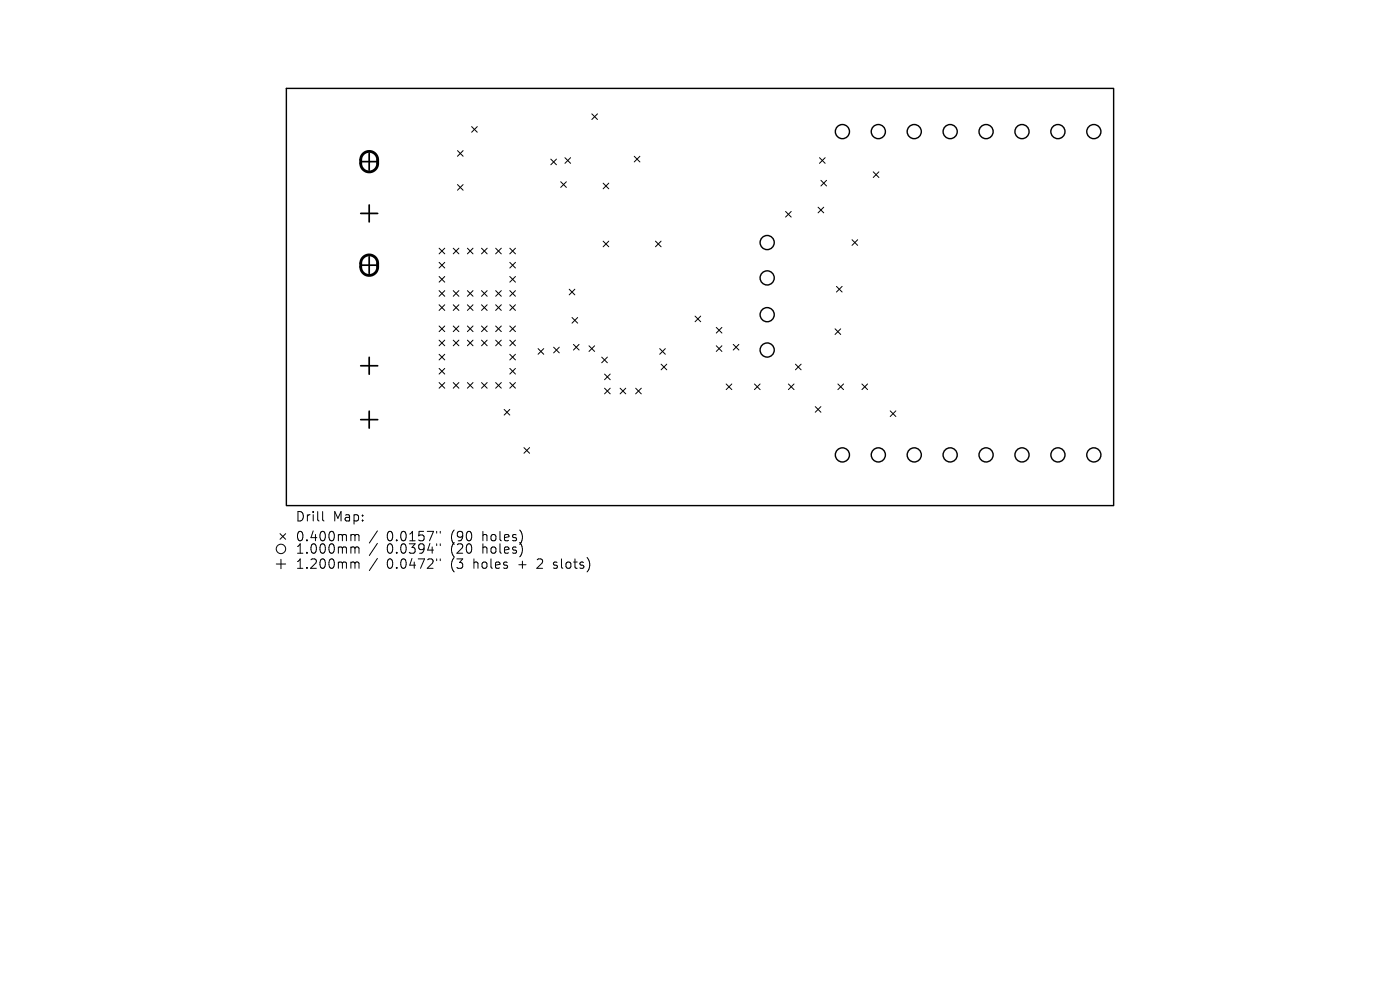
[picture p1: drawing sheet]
<svg xmlns="http://www.w3.org/2000/svg" width="297mm" height="210mm" viewBox="0 0 297 210" stroke-linecap="round" stroke-linejoin="round" font-family="sans-serif">
<defs><g id="words">
<g font-size="2.8">
<text x="62.6" y="110.9">Drill</text>
<text x="70.6" y="110.9">Map:</text>
<text x="62.6" y="115.1">0.400mm</text>
<text x="62.6" y="117.7">1.000mm</text>
<text x="82" y="115.1">0.0157&quot;</text>
<text x="82" y="117.7">0.0394&quot;</text>
<text x="95.8" y="115.1">(90</text>
<text x="95.8" y="117.7">(20</text>
<text x="102.6" y="115.1">holes)</text>
<text x="102.6" y="117.7">holes)</text>
<text x="62.6" y="120.9">1.200mm</text>
<text x="82" y="120.9">0.0472&quot;</text>
<text x="95.8" y="120.9">(3</text>
<text x="100.7" y="120.9">holes</text>
<text x="110.5" y="120.9">+</text>
<text x="114.7" y="120.9">2</text>
<text x="118.3" y="120.9">slots)</text>
</g>
</g></defs>
<g fill="none" stroke="#000" stroke-width=".3">
<path d="M60.8 18.8h175.5v88.5h-175.5z"/>
<circle cx="178.7" cy="27.9" r="1.5"/>
<circle cx="186.3" cy="27.9" r="1.5"/>
<circle cx="194" cy="27.9" r="1.5"/>
<circle cx="201.6" cy="27.9" r="1.5"/>
<circle cx="209.2" cy="27.9" r="1.5"/>
<circle cx="216.8" cy="27.9" r="1.5"/>
<circle cx="224.4" cy="27.9" r="1.5"/>
<circle cx="232.1" cy="27.9" r="1.5"/>
<circle cx="162.8" cy="59" r="1.5"/>
<circle cx="162.8" cy="51.5" r="1.5"/>
<circle cx="162.8" cy="74.3" r="1.5"/>
<circle cx="162.8" cy="66.8" r="1.5"/>
<circle cx="178.7" cy="96.5" r="1.5"/>
<circle cx="186.3" cy="96.5" r="1.5"/>
<circle cx="194" cy="96.5" r="1.5"/>
<circle cx="201.6" cy="96.5" r="1.5"/>
<circle cx="209.2" cy="96.5" r="1.5"/>
<circle cx="216.8" cy="96.5" r="1.5"/>
<circle cx="224.4" cy="96.5" r="1.5"/>
<circle cx="232.1" cy="96.5" r="1.5"/>
</g>
<g fill="none" stroke="#000" stroke-width=".21">
<path d="M97.1 32l1.2 1.2M97.1 39.2l1.2 1.2M98.3 32l-1.2 1.2M98.3 39.2l-1.2 1.2M100.1 26.9l1.2 1.2M101.3 26.9l-1.2 1.2M116.9 33.8l1.2 1.2M118.1 33.8l-1.2 1.2M119 38.6l1.2 1.2M119.9 33.5l1.2 1.2M120.2 38.6l-1.2 1.2M121.1 33.5l-1.2 1.2"/>
<path d="M125.6 24.2l1.2 1.2M126.8 24.2l-1.2 1.2M128 38.9l1.2 1.2M129.2 38.9l-1.2 1.2M134.6 33.2l1.2 1.2M135.8 33.2l-1.2 1.2M173.9 33.5l1.2 1.2M174.2 38.3l1.2 1.2M175.1 33.5l-1.2 1.2M175.4 38.3l-1.2 1.2M185.3 36.5l1.2 1.2M186.5 36.5l-1.2 1.2"/>
<path d="M93.2 52.7l1.2 1.2M93.2 55.7l1.2 1.2M93.2 58.7l1.2 1.2M94.4 52.7l-1.2 1.2M94.4 55.7l-1.2 1.2M94.4 58.7l-1.2 1.2M96.2 52.7l1.2 1.2M97.4 52.7l-1.2 1.2M99.2 52.7l1.2 1.2M100.4 52.7l-1.2 1.2M102.2 52.7l1.2 1.2M103.4 52.7l-1.2 1.2"/>
<path d="M105.2 52.7l1.2 1.2M106.4 52.7l-1.2 1.2M108.2 58.7l1.2 1.2M108.2 55.7l1.2 1.2M108.2 52.7l1.2 1.2M109.4 52.7l-1.2 1.2M109.4 55.7l-1.2 1.2M109.4 58.7l-1.2 1.2M128 51.2l1.2 1.2M129.2 51.2l-1.2 1.2M139.1 51.2l1.2 1.2M140.3 51.2l-1.2 1.2"/>
<path d="M166.7 44.9l1.2 1.2M167.9 44.9l-1.2 1.2M173.6 44l1.2 1.2M174.8 44l-1.2 1.2M180.8 50.9l1.2 1.2M182 50.9l-1.2 1.2M93.2 61.7l1.2 1.2M93.2 64.7l1.2 1.2M93.2 69.2l1.2 1.2M93.2 72.2l1.2 1.2M93.2 75.2l1.2 1.2M93.2 78.2l1.2 1.2"/>
<path d="M94.4 61.7l-1.2 1.2M94.4 64.7l-1.2 1.2M94.4 69.2l-1.2 1.2M94.4 72.2l-1.2 1.2M94.4 75.2l-1.2 1.2M94.4 78.2l-1.2 1.2M96.2 61.7l1.2 1.2M96.2 64.7l1.2 1.2M96.2 72.2l1.2 1.2M96.2 69.2l1.2 1.2M97.4 61.7l-1.2 1.2M97.4 69.2l-1.2 1.2"/>
<path d="M97.4 72.2l-1.2 1.2M97.4 64.7l-1.2 1.2M99.2 61.7l1.2 1.2M99.2 64.7l1.2 1.2M99.2 72.2l1.2 1.2M99.2 69.2l1.2 1.2M100.4 69.2l-1.2 1.2M100.4 72.2l-1.2 1.2M100.4 61.7l-1.2 1.2M100.4 64.7l-1.2 1.2M102.2 61.7l1.2 1.2M102.2 64.7l1.2 1.2"/>
<path d="M102.2 72.2l1.2 1.2M102.2 69.2l1.2 1.2M103.4 69.2l-1.2 1.2M103.4 72.2l-1.2 1.2M103.4 61.7l-1.2 1.2M103.4 64.7l-1.2 1.2M105.2 64.7l1.2 1.2M105.2 61.7l1.2 1.2M105.2 72.2l1.2 1.2M105.2 69.2l1.2 1.2M106.4 69.2l-1.2 1.2M106.4 72.2l-1.2 1.2"/>
<path d="M106.4 61.7l-1.2 1.2M106.4 64.7l-1.2 1.2M108.2 64.7l1.2 1.2M108.2 61.7l1.2 1.2M108.2 75.2l1.2 1.2M108.2 72.2l1.2 1.2M108.2 69.2l1.2 1.2M108.2 78.2l1.2 1.2M109.4 69.2l-1.2 1.2M109.4 72.2l-1.2 1.2M109.4 75.2l-1.2 1.2M109.4 61.7l-1.2 1.2"/>
<path d="M109.4 78.2l-1.2 1.2M109.4 64.7l-1.2 1.2M114.2 74l1.2 1.2M115.4 74l-1.2 1.2M117.5 73.7l1.2 1.2M118.7 73.7l-1.2 1.2M120.8 61.4l1.2 1.2M121.4 67.4l1.2 1.2M121.7 73.1l1.2 1.2M122 61.4l-1.2 1.2M122.6 67.4l-1.2 1.2M122.9 73.1l-1.2 1.2"/>
<path d="M125 73.4l1.2 1.2M126.2 73.4l-1.2 1.2M127.7 75.8l1.2 1.2M128.3 79.4l1.2 1.2M128.9 75.8l-1.2 1.2M129.5 79.4l-1.2 1.2M140 74l1.2 1.2M140.3 77.3l1.2 1.2M141.2 74l-1.2 1.2M141.5 77.3l-1.2 1.2M147.5 67.1l1.2 1.2M148.7 67.1l-1.2 1.2"/>
<path d="M152 69.5l1.2 1.2M152 73.4l1.2 1.2M153.2 69.5l-1.2 1.2M153.2 73.4l-1.2 1.2M155.6 73.1l1.2 1.2M156.8 73.1l-1.2 1.2M168.8 77.3l1.2 1.2M170 77.3l-1.2 1.2M177.2 69.8l1.2 1.2M177.5 60.8l1.2 1.2M178.4 69.8l-1.2 1.2M178.7 60.8l-1.2 1.2"/>
<path d="M93.2 81.2l1.2 1.2M94.4 81.2l-1.2 1.2M96.2 81.2l1.2 1.2M97.4 81.2l-1.2 1.2M99.2 81.2l1.2 1.2M100.4 81.2l-1.2 1.2M102.2 81.2l1.2 1.2M103.4 81.2l-1.2 1.2M105.2 81.2l1.2 1.2M106.4 81.2l-1.2 1.2M107 86.9l1.2 1.2M108.2 86.9l-1.2 1.2"/>
<path d="M108.2 81.2l1.2 1.2M109.4 81.2l-1.2 1.2M111.2 95l1.2 1.2M112.4 95l-1.2 1.2M128.3 82.4l1.2 1.2M129.5 82.4l-1.2 1.2M131.6 82.4l1.2 1.2M132.8 82.4l-1.2 1.2M134.9 82.4l1.2 1.2M136.1 82.4l-1.2 1.2M154.1 81.5l1.2 1.2M155.3 81.5l-1.2 1.2"/>
<path d="M160.1 81.5l1.2 1.2M161.3 81.5l-1.2 1.2M167.3 81.5l1.2 1.2M168.5 81.5l-1.2 1.2M173 86.3l1.2 1.2M174.2 86.3l-1.2 1.2M177.8 81.5l1.2 1.2M179 81.5l-1.2 1.2M182.9 81.5l1.2 1.2M184.1 81.5l-1.2 1.2M188.9 87.2l1.2 1.2M190.1 87.2l-1.2 1.2"/>
<path d="M58.6 119.6h2M59.4 113.2l1.2 1.2M59.6 118.6v2M60.6 113.2l-1.2 1.2M68.4 108.5v1.7l.3 .3M74.7 113.4h.3l.3 .3M74.7 116h.3l.3 .3M74.7 119.2l.5 .1 .1 .2M75.3 113.7l.3-.3 .5 .1 .1 1.2M75.3 113.7v1M75.3 116.3v1.1M75.3 119.5v1.1"/>
<path d="M75.3 116.3l.3-.3 .5 .1 .1 1.3M75.3 119.5l.3-.3 .5 .1 .1 1.3M80.1 112.6l-1.7 2.6M80.1 115.3l-1.7 2.5M80.1 118.5l-1.7 2.5M92.6 112.7v.4M92.6 115.4v.3M92.6 118.6v.3M93.4 112.7v.4M93.4 115.4v.3M93.4 118.6v.3M117.5 119.3v.5"/>
<path d="M117.4 120.5l.2 .1"/>
<circle cx="59.6" cy="116.4" r="1"/>
</g>
<path d="M76.5 34.3h3.6M78.3 32.5v3.6M76.5 45.3h3.6M76.5 56.3h3.6M78.3 43.5v3.6M78.3 54.5v3.6M76.5 77.6h3.6M78.3 75.8v3.6M76.5 89h3.6M78.3 87.2v3.6" fill="none" stroke="#000" stroke-width=".36"/>
<path d="M77.1 32.6a1.8 1.8 0 0 1 1.9-.3 1.8 1.8 0 0 1 1.1 1.6v.8a1.8 1.8 0 0 1-1.8 1.8 1.8 1.8 0 0 1-1.8-1.8l.1-1.2zM77.1 54.6a1.8 1.8 0 0 1 1.9-.4 1.8 1.8 0 0 1 1.1 1.7v.7a1.8 1.8 0 0 1-1.8 1.8 1.8 1.8 0 0 1-1.8-1.8l.1-1.2z" fill="none" stroke="#000" stroke-width=".6"/>
<use href="#words"/>
</svg>
